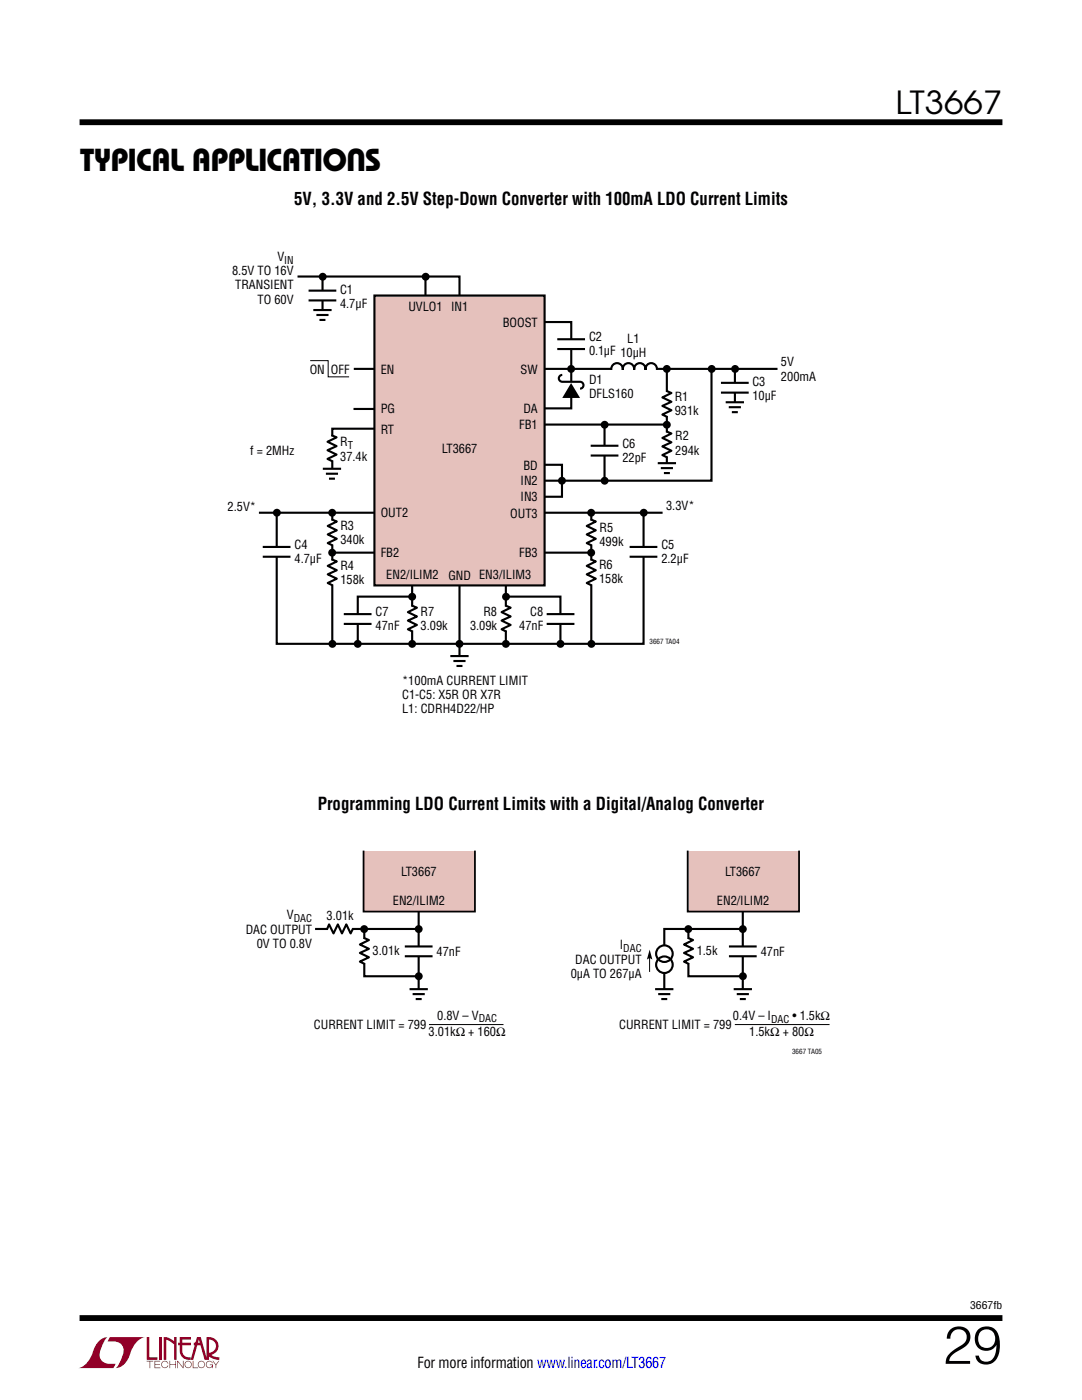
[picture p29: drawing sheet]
<svg xmlns="http://www.w3.org/2000/svg" width="216mm" height="279mm" viewBox="0 0 216 279" stroke-linecap="round" stroke-linejoin="round" font-family="sans-serif">
<defs><g id="words">
<text font-size="10.6" x="188.2" y="272.2">29</text>
<g font-size="6.3">
<text x="178.7" y="22.8">LT3667</text>
<text x="16" y="34.1">TYPICAL APPLICATIONS</text>
</g>
<g font-size="3.5">
<text x="58.7" y="41">5V, 3.3V and 2.5V Step-Down Converter with 100mA LDO Current Limits</text>
<text x="63.4" y="161.7">Programming LDO Current Limits with a Digital/Analog Converter</text>
</g>
<text font-size="3" x="83.3" y="273.1">For more information www.linear.com/LT3667</text>
<g font-size="2.5">
<text x="55.3" y="52.1">V</text>
<text x="46.3" y="54.9">8.5V TO 16V</text>
<text x="46.9" y="57.8">TRANSIENT</text>
<text x="67.8" y="58.6">C1</text>
<text x="51.4" y="60.6">TO 60V</text>
<text x="67.8" y="61.4">4.7µF</text>
<text x="81.5" y="62.1">UVLO1 IN1</text>
<text x="100.3" y="65.3">BOOST</text>
<text x="117.5" y="68.1">C2</text>
<text x="117.5" y="70.9">0.1µF 10µH</text>
<text x="125.2" y="68.4">L1</text>
<text x="61.8" y="74.6">ON OFF</text>
<text x="76" y="74.6">EN</text>
<text x="103.9" y="74.6">SW</text>
<text x="117.5" y="76.6">D1</text>
<text x="150.1" y="77">C3</text>
<text x="155.8" y="73.1">5V</text>
<text x="155.8" y="75.9">200mA</text>
<text x="76" y="82.4">PG</text>
<text x="104.4" y="82.4">DA</text>
<text x="117.5" y="79.4">DFLS160</text>
<text x="134.6" y="80">R1</text>
<text x="134.6" y="82.8">931k</text>
<text x="150.1" y="79.8">10µF</text>
<text x="67.9" y="89.1">R</text>
<text x="76" y="86.6">RT</text>
<text x="103.6" y="85.5">FB1</text>
<text x="124.2" y="89.4">C6</text>
<text x="134.8" y="87.9">R2</text>
<text x="49.9" y="90.9">f = 2MHz</text>
<text x="67.9" y="91.9">37.4k</text>
<text x="88.2" y="90.4">LT3667</text>
<text x="104.4" y="93.7">BD</text>
<text x="124.2" y="92.2">22pF</text>
<text x="134.8" y="90.7">294k</text>
<text x="45.4" y="101.9">2.5V*</text>
<text x="103.9" y="96.9">IN2</text>
<text x="103.9" y="100">IN3</text>
<text x="132.9" y="101.8">3.3V*</text>
<text x="67.9" y="105.8">R3</text>
<text x="76" y="103.2">OUT2</text>
<text x="101.8" y="103.3">OUT3</text>
<text x="119.6" y="106.1">R5</text>
<text x="58.8" y="109.6">C4</text>
<text x="58.8" y="112.4">4.7µF</text>
<text x="67.9" y="108.6">340k</text>
<text x="67.9" y="113.7">R4</text>
<text x="76" y="111.1">FB2</text>
<text x="103.6" y="111.2">FB3</text>
<text x="119.5" y="113.5">R6</text>
<text x="119.6" y="108.9">499k</text>
<text x="132" y="109.5">C5</text>
<text x="132" y="112.4">2.2µF</text>
<text x="67.9" y="116.6">158k</text>
<text x="77.1" y="115.5">EN2/ILIM2</text>
<text x="89.5" y="115.8">GND EN3/ILIM3</text>
<text x="119.5" y="116.3">158k</text>
<text x="74.9" y="123">C7</text>
<text x="74.9" y="125.8">47nF</text>
<text x="83.9" y="123">R7</text>
<text x="83.9" y="125.8">3.09k</text>
<text x="93.8" y="125.8">3.09k</text>
<text x="96.5" y="123">R8</text>
<text x="103.6" y="125.8">47nF</text>
<text x="105.8" y="123">C8</text>
<text x="80.2" y="136.6">*100mA CURRENT LIMIT</text>
<text x="80.2" y="139.5">C1-C5: X5R OR X7R</text>
<text x="80.2" y="142.3">L1: CDRH4D22/HP</text>
<text x="80.1" y="174.8">LT3667</text>
<text x="144.7" y="174.8">LT3667</text>
<text x="57.2" y="183.5">V</text>
<text x="65.2" y="183.6">3.01k</text>
<text x="78.4" y="180.7">EN2/ILIM2</text>
<text x="143.1" y="180.7">EN2/ILIM2</text>
<text x="49" y="186.3">DAC OUTPUT</text>
<text x="51.2" y="189.1">0V TO 0.8V</text>
<text x="74.3" y="190.7">3.01k</text>
<text x="87.1" y="190.8">47nF</text>
<text x="123.7" y="189.5">I</text>
<text x="139" y="190.7">1.5k</text>
<text x="151.8" y="190.8">47nF</text>
<text x="113.9" y="195.1">0µA TO 267µA</text>
<text x="114.8" y="192.3">DAC OUTPUT</text>
<text x="87.2" y="203.5">0.8V – V</text>
<text x="146.2" y="203.6">0.4V – I</text>
<text x="158.1" y="203.6">• 1.5kΩ</text>
<text x="62.6" y="205.4">CURRENT LIMIT = 799</text>
<text x="85.5" y="206.7">3.01kΩ + 160Ω</text>
<text x="123.5" y="205.4">CURRENT LIMIT = 799</text>
<text x="149.5" y="206.7">1.5kΩ + 80Ω</text>
</g>
<g font-size="2.1">
<text x="56.7" y="52.6">IN</text>
<text x="69.4" y="89.6">T</text>
<text x="58.6" y="184">DAC</text>
<text x="124.4" y="190">DAC</text>
<text x="95.5" y="204">DAC</text>
<text x="153.9" y="204.1">DAC</text>
<text x="193.6" y="261.2">3667fb</text>
</g>
<g font-size="1.4">
<text x="129.6" y="128.6">3667 TA04</text>
<text x="158" y="210.3">3667 TA05</text>
</g>
</g></defs>
<g fill="#910028">
<path d="M29.3 266.8h.5v4.1h1.6v.5h-2.1z"/>
<path d="M20 267.4l1-.5h.5h-.1a6.2 6.2 0 0 0-1.5 4 2.58 2.58 0 0 0 3.2 1.3l-.5 .8h-7a4.9 4.9 0 0 0 3.1-3.8l.4-.7z"/>
<path d="M21.9 266.9h7a4.9 4.9 0 0 0-3.1 3.7 3.2 3.2 0 0 1-2.7 2.4h.1a6.2 6.2 0 0 0 1.4-4.1 2.58 2.58 0 0 0-3.1-1.2z"/>
<path d="M31.8 266.8h.5v4.6h-.5z"/>
<path d="M32.7 266.8l1 .2 1 .7v-.9h.5v4.6h-.5v-3.1l-1.5-.9v4h-.5z"/>
<path d="M29.3 271.6h1.3v.1h-.6v1.3h-.2v-1.3h-.5z"/>
<path d="M30.8 271.6h1.2v.1h-1v.5h.9v.2h-.9v.5h1v.1h-1.2z"/>
<path d="M33.8 271.6h.2v.6h1v-.6h.1v1.4h-.1v-.6h-1v.6h-.2z"/>
<path d="M35.4 271.6h.1l1 1.2v-1.2h.1v1.4l-1.1-1.2v1.2h-.1z"/>
<path d="M38.5 271.6h.1v1.3h.9v.1h-1z"/>
<path d="M42.4 271.6h.1l.6 .7 .5-.7h.2l-.7 .8v.6h-.1v-.6z"/>
<path d="M35.9 266.8h2.2v.5h-1.7v.7h1.7v.5h-1.7v1.1a1.32 1.32 0 0 0 1.6 1.3v.5l1.3-4.6h.8l1.1 4.1v-4.1a1.84 1.84 0 0 1 2.3 1.4 1.84 1.84 0 0 1-1.4 2.2l.7 .4 1 .1v.5l-1.2-.2-1.1-.6v-.6a1.34 1.34 0 0 0 1.6-1.2 1.34 1.34 0 0 0-1.4-1.5v4.1h-.9l-.8-2.9h-1.3v-.5h1.2l-.2-.7-1.1 4.1a2.06 2.06 0 0 1-2.7-1.3v-1.6h-.4v-.5h.4z"/>
<path d="M37 271.8a.72 .72 0 0 1 1.2 .1 .72 .72 0 0 1-.4 1.1 .72 .72 0 0 1-1-.7h.2a.59 .59 0 0 0 .8 .5 .59 .59 0 0 0 .2-.9 .59 .59 0 0 0-1 .2v.2h-.2z"/>
<path d="M39.7 271.8a.72 .72 0 0 1 1.1 .1 .72 .72 0 0 1-.4 1.1 .72 .72 0 0 1-.9-.7h.1a.59 .59 0 0 0 .8 .5 .59 .59 0 0 0 .2-.9 .59 .59 0 0 0-1 .2v.2h-.1z"/>
<path d="M41.3 271.8a.72 .72 0 0 1 1.2 .2h-.2a.59 .59 0 0 0-.9-.1 .59 .59 0 0 0 .1 .9 .59 .59 0 0 0 .9-.4h-.5v-.1h.6v.7h-.1v-.3a.73 .73 0 0 1-1.1 .2 .73 .73 0 0 1 0-1.1z"/>
<path d="M32.4 271.8a.71 .71 0 0 1 1.2 .3h-.1a.59 .59 0 0 0-.9-.3 .59 .59 0 0 0-.1 1 .59 .59 0 0 0 .9-.3h.2a.73 .73 0 0 1-1.1 .4 .73 .73 0 0 1-.1-1.1z"/>
</g>
<path d="M15.9 24.4h184.1M15.9 263h184.1" fill="none" stroke="#000" stroke-width="1.2" stroke-linecap="butt"/>
<g fill="none" stroke="#000" stroke-width=".42">
<path d="M59.4 55.2h32.3v77.3M64.4 55.4v8M84.9 55.4v6.9M70.6 73.6h84.5M107.6 64.3h6.4v17.2h-5.4M133.1 74.2v18.2M142 73.8v22.1h-35.2M70.5 81.6h5.4M75.9 85.6h-9.6v9.5M107.8 84.7h25.2M120.6 84.8v11.1M51.7 102.3h80.5"/>
<path d="M55.2 102.5v26h73.2v-26M66.3 110.3h9.6M66.3 102.7v25.8M82.2 116.2v12.3M100.9 116.2v12.3M108 110.3h9.6M118 102.7v25.8"/>
</g>
<path d="M74.7 59h34v57.8h-34z" fill="#e5c1bc"/>
<g fill="none" stroke="#000" stroke-width=".42">
<path d="M61.6 58h5.5M61.6 60h5.5M74.7 59h34v57.8h-34zM62.5 61.9h3.7M63.1 62.9h2.5M63.7 63.9h1.2M111.2 67.7h5.5M111.2 69.7h5.5M112.2 74.8a.69 .69 0 0 0-.7 .7 .69 .69 0 0 0 .7 .7h3.5a.69 .69 0 0 1 .7 .7 .69 .69 0 0 1-.7 .7M122 73.8a1.16 1.16 0 0 1 1.1-1.3 1.16 1.16 0 0 1 1.2 1.3 1.15 1.15 0 0 1 1.1-1.3 1.15 1.15 0 0 1 1.1 1.3 1.15 1.15 0 0 1 1.2-1.3 1.15 1.15 0 0 1 1.1 1.3 1.16 1.16 0 0 1 1.1-1.3 1.16 1.16 0 0 1 1.2 1.3M133 78l1 .4-1.8 .9 1.8 .9-1.8 .8 1.8 .9-1.8 .8 .9 .5M143.9 76.4h5.5"/>
<path d="M143.9 78.4h5.5M146.6 73.8v8M64.4 93.6h3.7M65 94.5h2.4M65.6 95.5h1.2M66.1 86.9l1.1 .4-1.8 .9 1.8 .8-1.8 .9 1.8 .8-1.8 .9 .9 .5M108.7 92.8h3.4v6.3h-3.5M117.9 89h5.5M117.9 90.9h5.5M131.2 92.4h3.7M131.9 93.4h2.4M132.5 94.4h1.2"/>
<path d="M133 86.1l1 .4-1.8 .9 1.8 .9-1.8 .8 1.8 .9-1.8 .8 .9 .5M144.8 80.3h3.7M145.4 81.3h2.4M146 82.3h1.2M52.4 109.2h5.6M52.4 111.1h5.6M66.2 103.7l1 .4-1.8 .9 1.8 .8-1.8 .9 1.8 .8-1.8 .9 1 .5M66.2 111.6l1 .5-1.8 .8 1.8 .9-1.8 .8 1.8 .9-1.8 .9 1 .4M81.8 119.1h-10.4v9.3M101.4 119.1h10.4v9.3M117.9 103.7l1 .4-1.8 .9 1.8 .8-1.8 .9 1.8 .8-1.8 .9 1 .5M117.9 111.6l1 .5-1.8 .8 1.8 .9-1.8 .8 1.8 .9-1.8 .9 1 .4"/>
<path d="M125.6 109.2h5.6M125.6 111.1h5.6M68.6 122.6h5.5M68.6 124.5h5.5M82.2 120.9l1 .4-1.8 .9 1.8 .8-1.8 .9 1.8 .8-1.8 .9 1 .5M89.9 130.9h3.6M90.5 131.9h2.4M91.1 132.9h1.2M100.9 120.9l1 .4-1.8 .9 1.8 .8-1.8 .9 1.8 .8-1.8 .9 1 .5M109.1 122.6h5.5M109.1 124.5h5.5M62.9 185.4h20.1"/>
<path d="M70.4 185.3l-.4 1-.9-1.8-.9 1.8-.8-1.8-.9 1.8-.8-1.8-.5 1M72.6 187.2l1 .4-1.8 .9 1.8 .9-1.8 .8 1.8 .8-1.8 .9 1 .5M72.7 185.4v9.4h11.1M80.8 188.9h5.5M80.8 190.8h5.5M81.7 197.4h3.7M82.3 198.4h2.5M83 199.4h1.1M83.5 180.8v18.2"/>
</g>
<g fill="none" stroke="#fff" stroke-width="1.1" stroke-linecap="butt">
<path d="M64.3 58v1.9M64.3 61.9v2.2M114 76.2v2.2M114 67.7v2M122.1 73.6h8.9M133.1 78.2v4.8M146.6 76.4v2M66.2 93.6v2.2M66.3 87.1v4.8M120.6 89v1.9M133.1 86.3v4.8M133.1 92.4v2.3"/>
<path d="M146.6 80.3v2.2M55.2 109.2v1.9M66.3 103.9v4.8M66.3 111.8v4.8M118 103.9v4.8M118 111.8v4.8M128.4 109.2v1.9M71.4 122.6v1.9M82.3 121.1v4.8M91.7 130.9v2.3M101 121.1v4.8M111.8 122.6v1.9"/>
<path d="M65.4 185.4h4.9M72.7 187.4v4.8M83.6 197.4v2.2M83.6 188.9v1.9"/>
</g>
<g fill="#000">
<path d="M114 76.4l1.7 3h-3.5z"/>
<circle cx="64.4" cy="55.2" r=".79"/>
<circle cx="84.9" cy="55.2" r=".79"/>
<circle cx="114" cy="73.6" r=".79"/>
<circle cx="133.1" cy="73.6" r=".79"/>
<circle cx="142" cy="73.6" r=".79"/>
<circle cx="146.7" cy="73.6" r=".79"/>
<circle cx="112.1" cy="95.9" r=".79"/>
<circle cx="120.6" cy="84.8" r=".79"/>
<circle cx="120.6" cy="95.9" r=".79"/>
<circle cx="133.1" cy="84.8" r=".79"/>
<circle cx="55.3" cy="102.3" r=".79"/>
<circle cx="66.3" cy="102.3" r=".79"/>
<circle cx="66.3" cy="110.3" r=".79"/>
<circle cx="82.2" cy="119.1" r=".79"/>
<circle cx="101" cy="119.1" r=".79"/>
<circle cx="118" cy="102.3" r=".79"/>
<circle cx="118" cy="110.3" r=".79"/>
<circle cx="128.5" cy="102.3" r=".79"/>
<circle cx="66.3" cy="128.5" r=".79"/>
<circle cx="71.4" cy="128.5" r=".79"/>
<circle cx="82.2" cy="128.5" r=".79"/>
<circle cx="91.7" cy="128.5" r=".79"/>
<circle cx="100.9" cy="128.5" r=".79"/>
<circle cx="111.8" cy="128.5" r=".79"/>
<circle cx="118" cy="128.5" r=".79"/>
<circle cx="72.7" cy="185.4" r=".79"/>
<circle cx="83.5" cy="185.4" r=".79"/>
<circle cx="83.6" cy="194.8" r=".79"/>
</g>
<path d="M61.9 72h3.6v3.2h4.2" fill="none" stroke="#000" stroke-width=".2"/>
<path d="M72.5 169.8h22.3v12.1h-22.3z" fill="#e5c1bc"/>
<path d="M72.5 169.8v12.1h22.3v-12.1" fill="none" stroke="#000" stroke-width=".35"/>
<path d="M85.6 204.5h14.9" fill="none" stroke="#000" stroke-width=".2"/>
<path d="M130.7 197.4h3.7M131.3 198.4h2.5M131.9 199.4h1.2M137.3 187.2l1 .4-1.8 .9 1.8 .9-1.8 .8 1.8 .8-1.8 .9 1 .5M137.4 185.4v9.4h11.1M145.5 188.9h5.5M145.5 190.8h5.5M146.4 197.4h3.6M147 198.4h2.4M147.6 199.4h1.2M147.7 185.4h-15.1v13.3M148.2 180.8v18.2" fill="none" stroke="#000" stroke-width=".42"/>
<path d="M132.6 197.4v2.2M137.4 187.4v4.8M148.2 197.4v2.2M148.2 188.9v1.9" fill="none" stroke="#fff" stroke-width="1.1" stroke-linecap="butt"/>
<g fill="#000">
<circle cx="137.3" cy="185.4" r=".79"/>
<circle cx="148.2" cy="185.4" r=".79"/>
<circle cx="148.2" cy="194.8" r=".79"/>
</g>
<path d="M137.2 169.8h22.2v12.1h-22.2z" fill="#e5c1bc"/>
<path d="M137.2 169.8v12.1h22.2v-12.1" fill="none" stroke="#000" stroke-width=".35"/>
<path d="M129.6 190.9v3.1M146.6 204.5h18.9" fill="none" stroke="#000" stroke-width=".2"/>
<path d="M129.6 189.5l.6 2-.6-.3-.5 .3z" fill="#000"/>
<path d="M132.6 188.7v5.5" fill="none" stroke="#fff" stroke-width="1.1" stroke-linecap="butt"/>
<g fill="none" stroke="#000" stroke-width=".42">
<circle cx="132.6" cy="192.5" r="1.65"/>
<circle cx="132.6" cy="190.3" r="1.65"/>
</g>
<use href="#words"/>
</svg>
